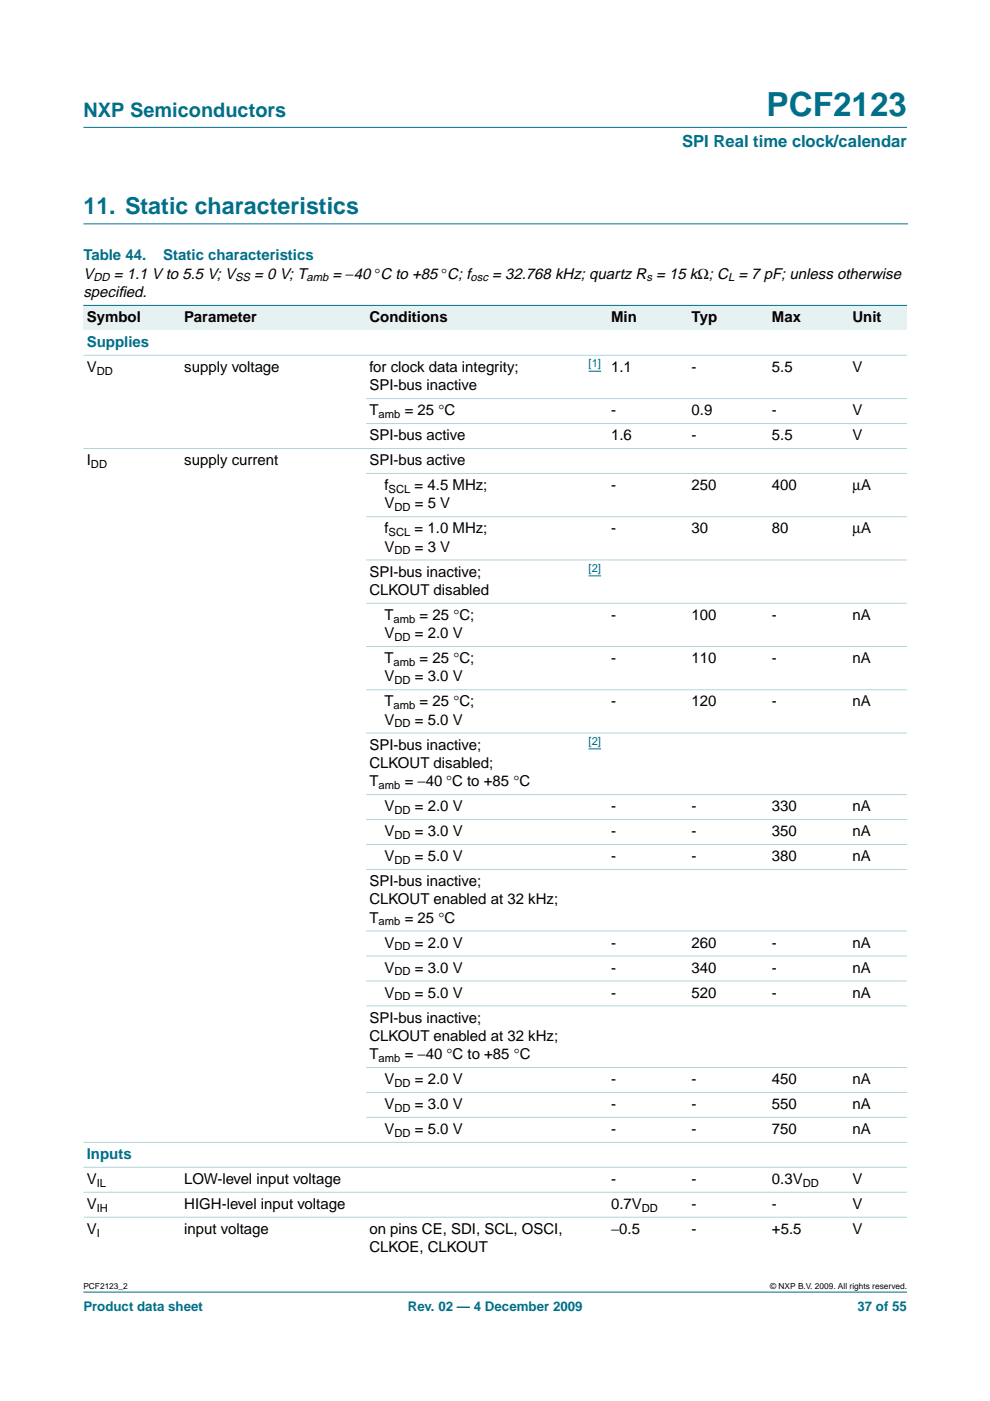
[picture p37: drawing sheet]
<svg xmlns="http://www.w3.org/2000/svg" width="210mm" height="297mm" viewBox="0 0 210 297" stroke-linecap="round" stroke-linejoin="round" font-family="sans-serif">
<defs><g id="words">
<text font-size="7.1" fill="#00708a" x="162.5" y="24.7">PCF2123</text>
<text font-size="4.9" fill="#00708a" x="17.7" y="45.5">11. Static characteristics</text>
<text font-size="4.2" fill="#00708a" x="17.7" y="24.9">NXP Semiconductors</text>
<text font-size="3.5" fill="#00708a" x="144.6" y="31.1">SPI Real time clock/calendar</text>
<g font-size="3.2" fill="#00708a">
<text x="17.7" y="55.2">Table 44.</text>
<text x="34.6" y="55.2">Static characteristics</text>
<text x="18.4" y="73.6">Supplies</text>
<text x="18.4" y="245.7">Inputs</text>
</g>
<g font-size="3.2">
<text x="17.7" y="59.1">V</text>
<text x="24.1" y="59.1">= 1.1 V to 5.5 V; V</text>
<text x="53.9" y="59.1">= 0 V; T</text>
<text x="70.5" y="59.1">= −40 °C to +85 °C; f</text>
<text x="104.4" y="59.1">= 32.768 kHz; quartz R = 15 kΩ; C = 7 pF; unless otherwise</text>
<text x="17.7" y="63">specif</text>
<text x="25.1" y="63">ied.</text>
<text x="18.4" y="68.3">Symbol</text>
<text x="39.1" y="68.3">Parameter</text>
<text x="78.3" y="68.3">Conditions</text>
<text x="129.6" y="68.3">Min</text>
<text x="146.6" y="68.3">Typ</text>
<text x="163.7" y="68.3">Max</text>
<text x="180.7" y="68.3">Unit</text>
<text x="18.4" y="78.9">V</text>
<text x="39.1" y="78.9">supply voltage</text>
<text x="78.3" y="82.7">SPI-bus inactive</text>
<text x="78.3" y="78.9">for clock data integrity;</text>
<text x="129.6" y="78.9">1.1</text>
<text x="146.6" y="78.9">-</text>
<text x="163.7" y="78.9">5.5</text>
<text x="180.7" y="78.9">V</text>
<text x="78.3" y="88">T</text>
<text x="85.8" y="88">= 25 °C</text>
<text x="129.6" y="88">-</text>
<text x="146.6" y="88">0.9</text>
<text x="163.7" y="88">-</text>
<text x="180.7" y="88">V</text>
<text x="78.3" y="93.3">SPI-bus active</text>
<text x="129.6" y="93.3">1.6</text>
<text x="146.6" y="93.3">-</text>
<text x="163.7" y="93.3">5.5</text>
<text x="180.7" y="93.3">V</text>
<text x="18.4" y="98.6">I</text>
<text x="39.1" y="98.6">supply current</text>
<text x="78.3" y="98.6">SPI-bus active</text>
<text x="81.5" y="103.9">f</text>
<text x="81.5" y="107.8">V</text>
<text x="87.9" y="103.9">= 4.5 MHz;</text>
<text x="88" y="107.8">= 5 V</text>
<text x="129.6" y="103.9">-</text>
<text x="146.6" y="103.9">250</text>
<text x="163.7" y="103.9">400</text>
<text x="180.7" y="103.9">µA</text>
<text x="81.5" y="113.1">f</text>
<text x="87.9" y="113.1">= 1.0 MHz;</text>
<text x="129.6" y="113.1">-</text>
<text x="146.6" y="113.1">30</text>
<text x="163.7" y="113.1">80</text>
<text x="180.7" y="113.1">µA</text>
<text x="81.5" y="117">V</text>
<text x="88" y="117">= 3 V</text>
<text x="78.3" y="122.3">SPI-bus inactive;</text>
<text x="78.3" y="126.1">CLKOUT disabled</text>
<text x="81.5" y="131.4">T</text>
<text x="89" y="131.4">= 25 °C;</text>
<text x="129.6" y="131.4">-</text>
<text x="146.6" y="131.4">100</text>
<text x="163.7" y="131.4">-</text>
<text x="180.7" y="131.4">nA</text>
<text x="81.5" y="135.3">V</text>
<text x="88" y="135.3">= 2.0 V</text>
<text x="81.5" y="140.6">T</text>
<text x="89" y="140.6">= 25 °C;</text>
<text x="129.6" y="140.6">-</text>
<text x="146.6" y="140.6">110</text>
<text x="163.7" y="140.6">-</text>
<text x="180.7" y="140.6">nA</text>
<text x="81.5" y="144.5">V</text>
<text x="81.5" y="149.8">T</text>
<text x="88" y="144.5">= 3.0 V</text>
<text x="89" y="149.8">= 25 °C;</text>
<text x="129.6" y="149.8">-</text>
<text x="146.6" y="149.8">120</text>
<text x="163.7" y="149.8">-</text>
<text x="180.7" y="149.8">nA</text>
<text x="81.5" y="153.7">V</text>
<text x="88" y="153.7">= 5.0 V</text>
<text x="78.3" y="158.9">SPI-bus inactive;</text>
<text x="78.3" y="162.8">CLKOUT disabled;</text>
<text x="78.3" y="166.7">T</text>
<text x="85.8" y="166.7">= −40 °C to +85 °C</text>
<text x="81.5" y="172">V</text>
<text x="88" y="172">= 2.0 V</text>
<text x="129.6" y="172">-</text>
<text x="146.6" y="172">-</text>
<text x="163.7" y="172">330</text>
<text x="180.7" y="172">nA</text>
<text x="81.5" y="177.3">V</text>
<text x="88" y="177.3">= 3.0 V</text>
<text x="129.6" y="177.3">-</text>
<text x="146.6" y="177.3">-</text>
<text x="163.7" y="177.3">350</text>
<text x="180.7" y="177.3">nA</text>
<text x="81.5" y="182.6">V</text>
<text x="88" y="182.6">= 5.0 V</text>
<text x="129.6" y="182.6">-</text>
<text x="146.6" y="182.6">-</text>
<text x="163.7" y="182.6">380</text>
<text x="180.7" y="182.6">nA</text>
<text x="78.3" y="187.9">SPI-bus inactive;</text>
<text x="78.3" y="191.8">CLKOUT enabled at 32 kHz;</text>
<text x="78.3" y="195.6">T</text>
<text x="85.8" y="195.6">= 25 °C</text>
<text x="81.5" y="200.9">V</text>
<text x="88" y="200.9">= 2.0 V</text>
<text x="129.6" y="200.9">-</text>
<text x="146.6" y="200.9">260</text>
<text x="163.7" y="200.9">-</text>
<text x="180.7" y="200.9">nA</text>
<text x="81.5" y="206.2">V</text>
<text x="88" y="206.2">= 3.0 V</text>
<text x="129.6" y="206.2">-</text>
<text x="146.6" y="206.2">340</text>
<text x="163.7" y="206.2">-</text>
<text x="180.7" y="206.2">nA</text>
<text x="81.5" y="211.5">V</text>
<text x="88" y="211.5">= 5.0 V</text>
<text x="129.6" y="211.5">-</text>
<text x="146.6" y="211.5">520</text>
<text x="163.7" y="211.5">-</text>
<text x="180.7" y="211.5">nA</text>
<text x="78.3" y="216.8">SPI-bus inactive;</text>
<text x="78.3" y="220.7">CLKOUT enabled at 32 kHz;</text>
<text x="78.3" y="224.6">T</text>
<text x="85.8" y="224.6">= −40 °C to +85 °C</text>
<text x="81.5" y="229.9">V</text>
<text x="88" y="229.9">= 2.0 V</text>
<text x="129.6" y="229.9">-</text>
<text x="146.6" y="229.9">-</text>
<text x="163.7" y="229.9">450</text>
<text x="180.7" y="229.9">nA</text>
<text x="81.5" y="235.1">V</text>
<text x="88" y="235.1">= 3.0 V</text>
<text x="129.6" y="235.1">-</text>
<text x="146.6" y="235.1">-</text>
<text x="163.7" y="235.1">550</text>
<text x="180.7" y="235.1">nA</text>
<text x="81.5" y="240.4">V</text>
<text x="88" y="240.4">= 5.0 V</text>
<text x="129.6" y="240.4">-</text>
<text x="146.6" y="240.4">-</text>
<text x="163.7" y="240.4">750</text>
<text x="180.7" y="240.4">nA</text>
<text x="18.4" y="251">V</text>
<text x="39.1" y="251">LOW-level input voltage</text>
<text x="129.6" y="251">-</text>
<text x="146.6" y="251">-</text>
<text x="163.7" y="251">0.3V</text>
<text x="180.7" y="251">V</text>
<text x="18.4" y="256.3">V</text>
<text x="39.1" y="256.3">HIGH-level input voltage</text>
<text x="129.6" y="256.3">0.7V</text>
<text x="146.6" y="256.3">-</text>
<text x="163.7" y="256.3">-</text>
<text x="180.7" y="256.3">V</text>
<text x="18.4" y="261.6">V</text>
<text x="39.1" y="261.6">input voltage</text>
<text x="78.3" y="261.6">on pins CE, SDI, SCL, OSCI,</text>
<text x="129.6" y="261.6">−0.5</text>
<text x="146.6" y="261.6">-</text>
<text x="163.7" y="261.6">+5.5</text>
<text x="180.7" y="261.6">V</text>
<text x="78.3" y="265.5">CLKOE, CLKOUT</text>
</g>
<g font-size="2.8" fill="#00708a">
<text x="17.7" y="278">Product data sheet</text>
<text x="86.5" y="278">Rev. 02 — 4 December 2009</text>
<text x="181.8" y="278">37 of 55</text>
</g>
<g font-size="2.4">
<text x="19.8" y="59.7">DD</text>
<text x="49.9" y="59.7">SS</text>
<text x="65" y="59.7">amb</text>
<text x="99.8" y="59.7">osc</text>
<text x="137" y="59.7">s</text>
<text x="154.4" y="59.7">L</text>
<text x="20.5" y="79.4">DD</text>
<text x="80.3" y="88.6">amb</text>
<text x="19.3" y="99.2">DD</text>
<text x="82.4" y="104.5">SCL</text>
<text x="82.4" y="113.7">SCL</text>
<text x="83.6" y="108.4">DD</text>
<text x="83.6" y="117.5">DD</text>
<text x="83.5" y="132">amb</text>
<text x="83.6" y="135.9">DD</text>
<text x="83.5" y="141.2">amb</text>
<text x="83.6" y="145.1">DD</text>
<text x="83.5" y="150.3">amb</text>
<text x="83.6" y="154.2">DD</text>
<text x="80.3" y="167.3">amb</text>
<text x="83.6" y="172.6">DD</text>
<text x="83.6" y="177.9">DD</text>
<text x="83.6" y="183.2">DD</text>
<text x="80.3" y="196.2">amb</text>
<text x="83.6" y="201.5">DD</text>
<text x="83.6" y="206.8">DD</text>
<text x="83.6" y="212.1">DD</text>
<text x="80.3" y="225.1">amb</text>
<text x="83.6" y="230.4">DD</text>
<text x="83.6" y="235.7">DD</text>
<text x="83.6" y="241">DD</text>
<text x="20.5" y="251.6">IL</text>
<text x="170.2" y="251.6">DD</text>
<text x="20.5" y="256.9">IH</text>
<text x="136.1" y="256.9">DD</text>
<text x="20.5" y="262.2">I</text>
</g>
<g font-size="2.4" fill="#00f">
<text x="124.8" y="77.9">[1]</text>
<text x="124.8" y="121.3">[2]</text>
<text x="124.8" y="158">[2]</text>
</g>
<g font-size="1.8">
<text x="17.7" y="273.4">PCF2123_2</text>
<text x="163.3" y="273.4">© NXP B.V. 2009. All rights reserved.</text>
</g>
</g></defs>
<g fill="#00708a" stroke="#00708a" stroke-width=".21">
<path d="M17.7 273.9h174.6z"/>
<path d="M17.7 27h174.6z"/>
</g>
<path d="M17.7 47.5h174.7" fill="none" stroke="#00708a" stroke-width=".21"/>
<g fill="#e6f2f2">
<path d="M17.7 64.8h20.7v5.2h-20.7z" fill-rule="evenodd"/>
<path d="M38.4 64.8h39.2v5.2h-39.2z" fill-rule="evenodd"/>
<path d="M77.6 64.8h45.3v5.2h-45.3z" fill-rule="evenodd"/>
<path d="M122.9 64.8h6v5.2h-6z" fill-rule="evenodd"/>
<path d="M128.9 64.8h17v5.2h-17z" fill-rule="evenodd"/>
<path d="M145.9 64.8h17.1v5.2h-17.1z" fill-rule="evenodd"/>
<path d="M163 64.8h17v5.2h-17z" fill-rule="evenodd"/>
<path d="M180 64.8h12.3v5.2h-12.3z" fill-rule="evenodd"/>
</g>
<path d="M124.8 78.7h2.6M124.8 122.1h2.6M124.8 158.8h2.6" fill="none" stroke="#00f" stroke-width=".21"/>
<path d="M17.7 64.8h174.6z" fill="#00708a" stroke="#00708a" stroke-width=".21"/>
<g fill="#b3d4db" stroke="#b3d4db" stroke-width=".21">
<path d="M17.7 75.3h174.6z"/>
<path d="M77.6 84.5h114.7z"/>
<path d="M77.6 89.8h114.7z"/>
<path d="M17.7 95.1h174.6z"/>
<path d="M77.6 100.4h114.7z"/>
<path d="M77.6 109.6h114.7z"/>
<path d="M77.6 118.7h114.7z"/>
<path d="M77.6 127.9h114.7z"/>
<path d="M77.6 137.1h114.7z"/>
<path d="M77.6 146.2h114.7z"/>
<path d="M77.6 155.4h114.7z"/>
<path d="M77.6 168.5h114.7z"/>
<path d="M77.6 173.8h114.7z"/>
<path d="M77.6 179.1h114.7z"/>
<path d="M77.6 184.3h114.7z"/>
<path d="M77.6 197.4h114.7z"/>
<path d="M77.6 202.7h114.7z"/>
<path d="M77.6 208h114.7z"/>
<path d="M77.6 213.3h114.7z"/>
<path d="M77.6 226.3h114.7z"/>
<path d="M77.6 231.6h114.7z"/>
<path d="M77.6 236.9h114.7z"/>
<path d="M17.7 242.2h174.6z"/>
<path d="M17.7 247.5h174.6z"/>
<path d="M17.7 252.8h174.6z"/>
<path d="M17.7 258.1h174.6z"/>
</g>
<use href="#words"/>
</svg>
